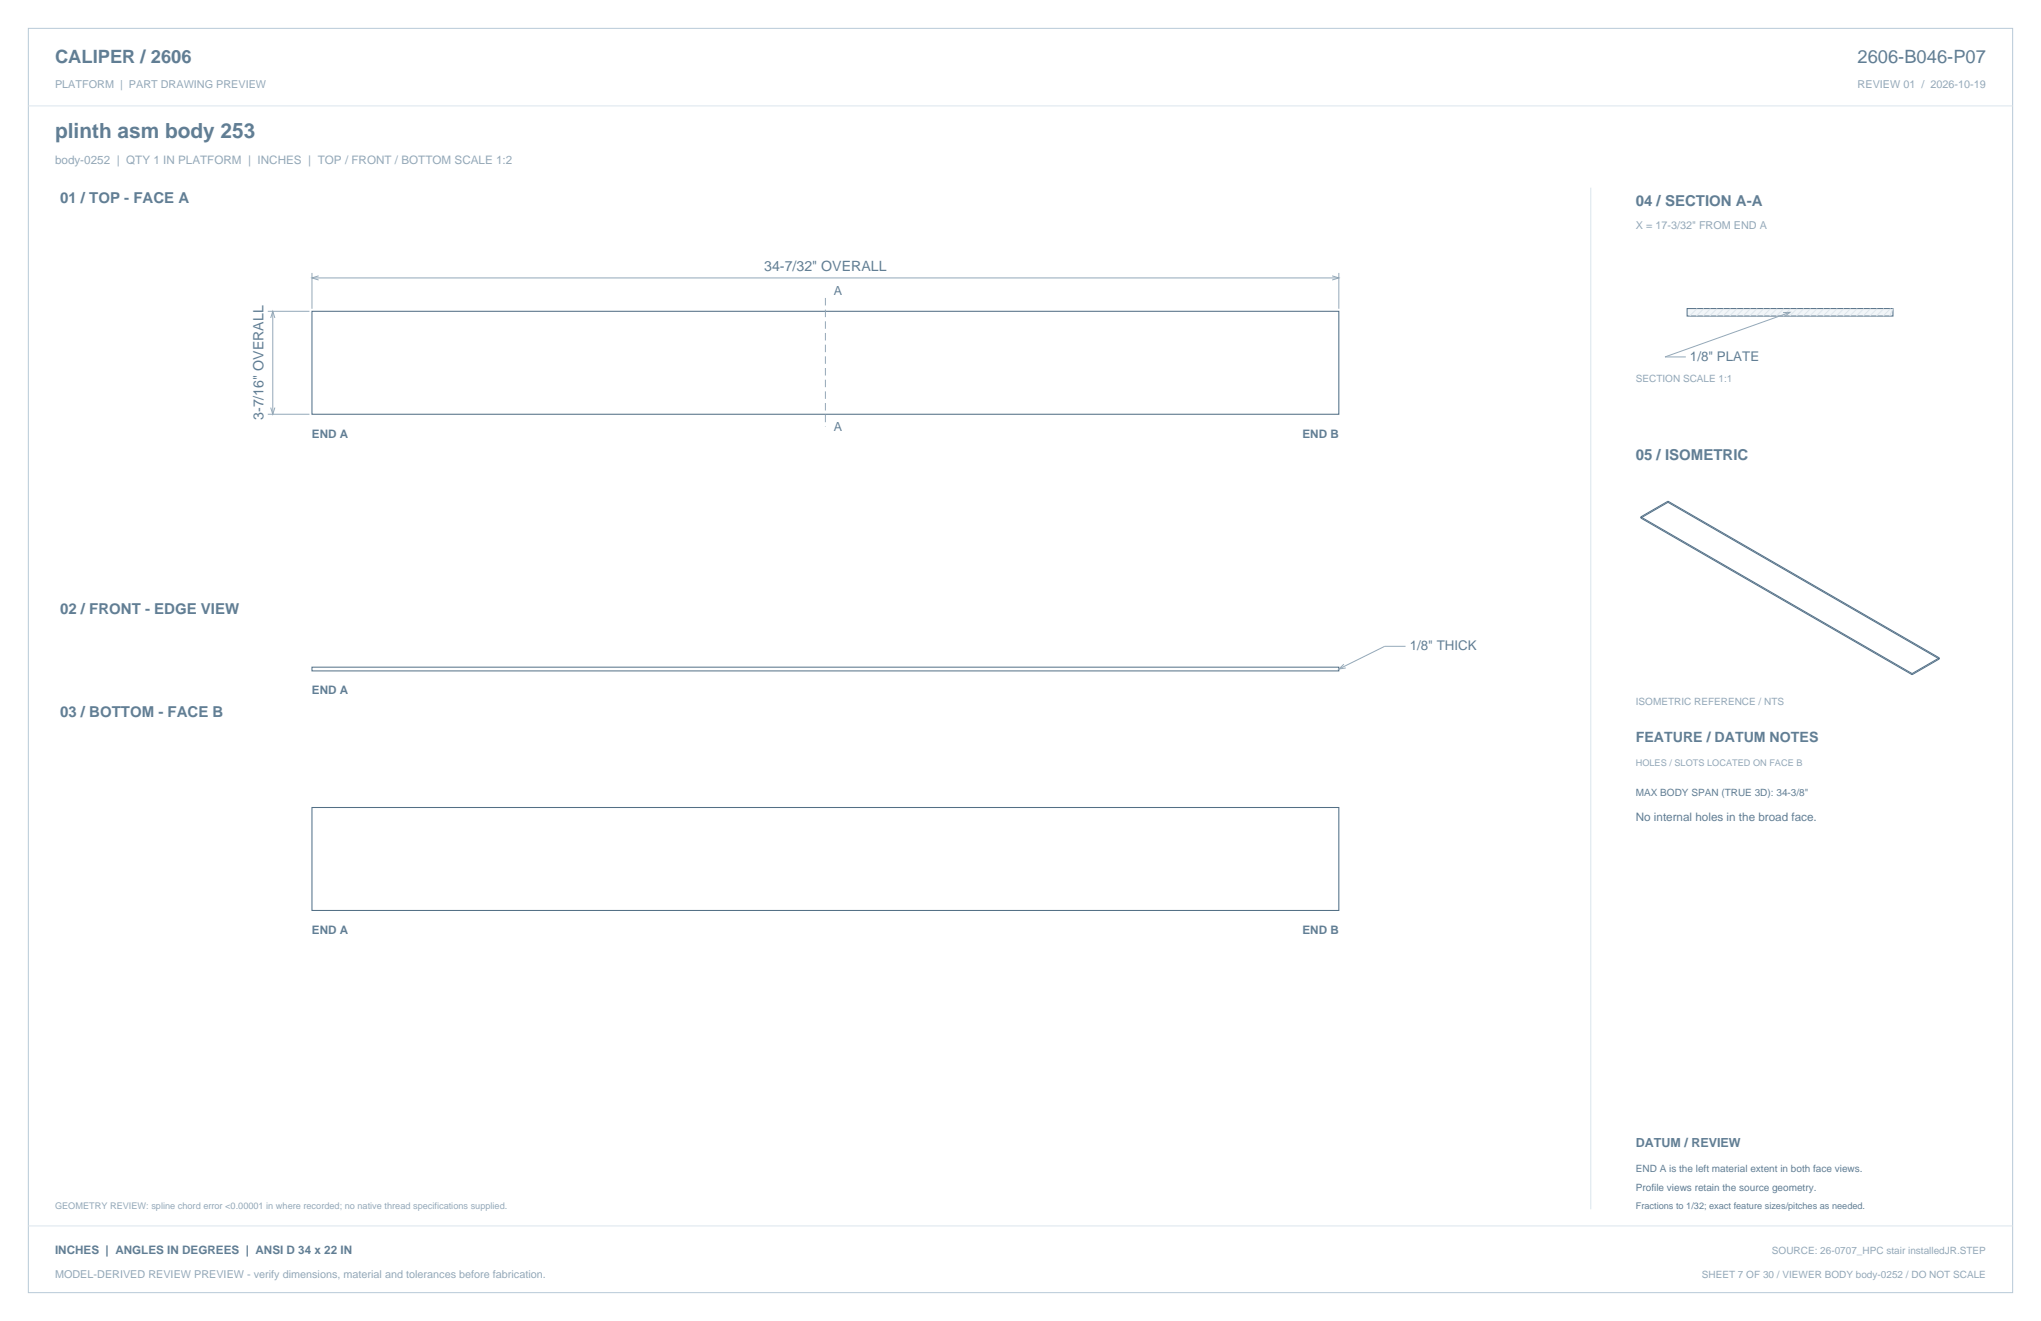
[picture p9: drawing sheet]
<svg xmlns="http://www.w3.org/2000/svg" width="864mm" height="559mm" viewBox="0 0 864 559" stroke-linecap="round" stroke-linejoin="round" font-family="sans-serif">
<defs><g id="words">
<text font-size="8.8" fill="#617e94" x="23.3" y="58.2">plinth asm body 253</text>
<g font-size="7.8" fill="#617e94">
<text x="23.3" y="26.8">CALIPER / 2606</text>
<text x="786" y="26.8">2606-B046-P07</text>
</g>
<g font-size="6.3" fill="#617e94">
<text x="25.4" y="86.1">01 / TOP - FACE A</text>
<text x="692.1" y="87.1">04 / SECTION A-A</text>
<text x="692.1" y="194.4">05 / ISOMETRIC</text>
<text x="25.4" y="259.6">02 / FRONT - EDGE VIEW</text>
<text x="25.4" y="303.4">03 / BOTTOM - FACE B</text>
</g>
<g font-size="6" fill="#617e94">
<text x="323.4" y="114.7">34-7/32&quot; OVERALL</text>
<text x="111.5" y="177.7" transform="rotate(-90 111.5 177.7)">3-7/16&quot; OVERALL</text>
<text x="692.1" y="314">FEATURE / DATUM NOTES</text>
</g>
<g font-size="5.6" fill="#617e94">
<text x="715.1" y="152.8">1/8&quot; PLATE</text>
<text x="596.5" y="275.2">1/8&quot; THICK</text>
</g>
<g font-size="5.3" fill="#617e94">
<text x="352.8" y="125">A</text>
<text x="352.8" y="182.3">A</text>
<text x="692.1" y="485.1">DATUM / REVIEW</text>
</g>
<text font-size="4.9" fill="#93a8b9" x="23.3" y="69.5">body-0252 | QTY 1 IN PLATFORM | INCHES | TOP / FRONT / BOTTOM SCALE 1:2</text>
<g font-size="4.9" fill="#617e94">
<text x="132" y="185.5">END A</text>
<text x="551.1" y="185.5">END B</text>
<text x="132" y="293.7">END A</text>
<text x="692.1" y="347.5">No internal holes in the broad face.</text>
<text x="132" y="395">END A</text>
<text x="551.1" y="395">END B</text>
<text x="23.3" y="530.6">INCHES | ANGLES IN DEGREES | ANSI D 34 x 22 IN</text>
</g>
<g font-size="4.6" fill="#93a8b9">
<text x="23.3" y="37">PLATFORM | PART DRAWING PREVIEW</text>
<text x="786" y="37">REVIEW 01 / 2026-10-19</text>
<text x="692.1" y="97">X = 17-3/32&quot; FROM END A</text>
<text x="23.3" y="540.5">MODEL-DERIVED REVIEW PREVIEW - verify dimensions, material and tolerances before fabrication.</text>
</g>
<g font-size="4.2" fill="#93a8b9">
<text x="692.1" y="161.6">SECTION SCALE 1:1</text>
<text x="692.1" y="298.1">ISOMETRIC REFERENCE / NTS</text>
<text x="749.7" y="530.6">SOURCE: 26-0707_HPC stair installedJR.STEP</text>
<text x="720.1" y="540.5">SHEET 7 OF 30 / VIEWER BODY body-0252 / DO NOT SCALE</text>
</g>
<g font-size="4.2" fill="#617e94">
<text x="692.1" y="336.9">MAX BODY SPAN (TRUE 3D): 34-3/8&quot;</text>
<text x="692.1" y="495.7">END A is the left material extent in both face views.</text>
<text x="692.1" y="503.8">Profile views retain the source geometry.</text>
</g>
<g font-size="3.9" fill="#93a8b9">
<text x="692.1" y="323.8">HOLES / SLOTS LOCATED ON FACE B</text>
<text x="23.3" y="511.5">GEOMETRY REVIEW: spline chord error &lt;0.00001 in where recorded; no native thread specifications supplied.</text>
</g>
<text font-size="3.9" fill="#617e94" x="692.1" y="511.5">Fractions to 1/32; exact feature sizes/pitches as needed.</text>
</g></defs>
<path d="M12 12h839.6v534.8h-839.6z" fill="none" stroke="#b8cad8" stroke-width=".42"/>
<path d="M12 44.8h839.6M673.1 79.4v432.1" fill="none" stroke="#dbe5ed" stroke-width=".42"/>
<path d="M132 131.7h434.5v43.5h-434.5zM132 341.6h434.5v43.5h-434.5z" fill="none" stroke="#536f85" stroke-width=".44"/>
<path d="M132 115.5v15.1M132 117.6h434.5M134.8 116.7l-2.8 .9 2.8 .9M563.7 116.7l2.8 .9-2.8 .9M566.5 115.5v15.1M113.3 131.7h17.6M114.5 134.5l.9-2.8 .9 2.8M115.4 131.7v43.5M113.3 175.2h17.6M114.5 172.4l.9 2.8 .9-2.8M594.7 273.4h-8.8l-19.4 9.6M568.6 281l-2.1 2 2.9-.4" fill="none" stroke="#93a8b9" stroke-width=".42"/>
<path d="M349.2 126v54.5" fill="none" stroke="#93a8b9" stroke-width=".42" stroke-dasharray="3.2 1.8" stroke-linecap="butt"/>
<path d="M132 282.2h434.5v1.6h-434.5z" fill="none" stroke="#536f85" stroke-width=".42"/>
<path d="M713.9 130.5h87.1v3.2h-87.1z" fill-rule="evenodd" fill="#f2f6f9" stroke="#536f85" stroke-width=".42"/>
<g fill="none" stroke="#dbe5ed" stroke-width=".42">
<path d="M718.1 130.5l-3.2 3.2M720.9 130.5l-3.2 3.2M723.7 130.5l-3.1 3.2M726.6 130.5l-3.2 3.2M729.4 130.5l-3.2 3.2M732.2 130.5l-3.2 3.2M735 130.5l-3.1 3.2M737.8 130.5l-3.1 3.2M740.7 130.5l-3.2 3.2M743.5 130.5l-3.2 3.2M746.3 130.5l-3.2 3.2M749.1 130.5l-3.1 3.2"/>
<path d="M752 130.5l-3.2 3.2M754.8 130.5l-3.2 3.2M757.6 130.5l-3.2 3.2M760.4 130.5l-3.1 3.2M763.2 130.5l-3.1 3.2M766.1 130.5l-3.2 3.2M768.9 130.5l-3.2 3.2M771.7 130.5l-3.2 3.2M774.5 130.5l-3.1 3.2M777.4 130.5l-3.2 3.2M780.2 130.5l-3.2 3.2M783 130.5l-3.2 3.2"/>
<path d="M785.8 130.5l-3.1 3.2M788.6 130.5l-3.1 3.2M791.5 130.5l-3.2 3.2M794.3 130.5l-3.2 3.2M797.1 130.5l-3.2 3.2M799.9 130.5l-3.1 3.2M801 130.5l-1.4 3.2M12 518.6h839.6"/>
</g>
<path d="M754.5 132.2l2.9-.1-2.3 1.8M757.4 132.1l-52.9 18.9h8.8" fill="none" stroke="#93a8b9" stroke-width=".42"/>
<path d="M694.3 218.7l114.8 66.2M694.3 219.1l114.8 66.3M694.3 218.7v.4M705.8 212v.5M705.8 212l114.8 66.3M705.8 212.5l-11.5 6.6M705.8 212.5l114.8 66.3M705.8 212l-11.5 6.7M820.6 278.8l-11.5 6.6M820.6 278.3l-11.5 6.6M820.6 278.3v.5M809.1 284.9v.5" fill="none" stroke="#536f85" stroke-width=".42"/>
<use href="#words"/>
</svg>
